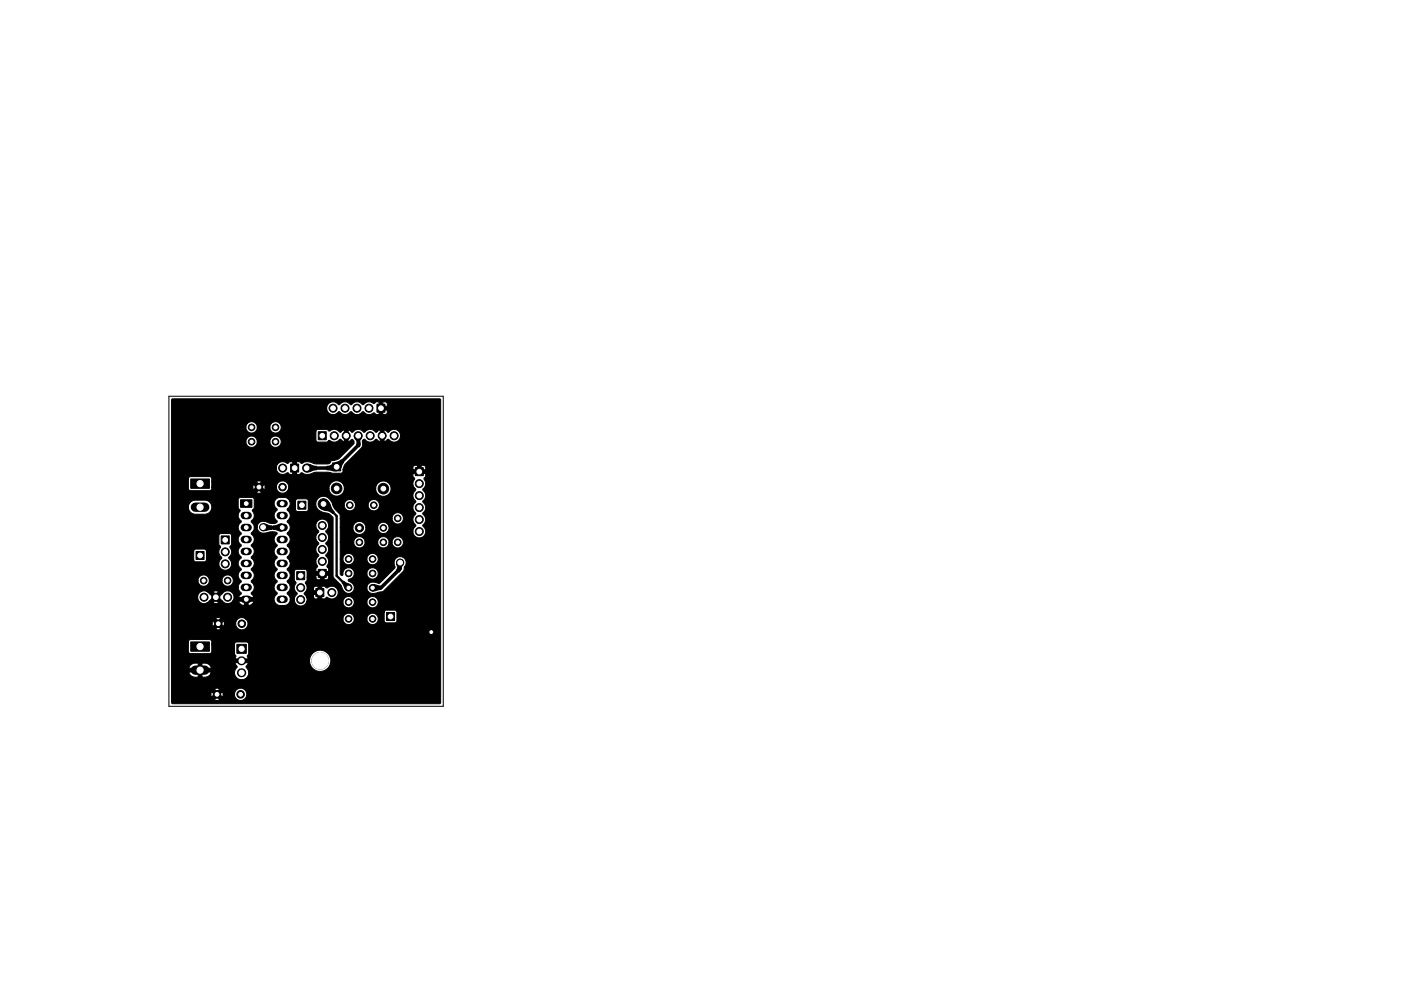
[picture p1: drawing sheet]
<svg xmlns="http://www.w3.org/2000/svg" width="297mm" height="210mm" viewBox="0 0 297 210" stroke-linecap="round" stroke-linejoin="round" font-family="sans-serif">
<path d="M35.8 84.1h58.2v65.8h-58.2z" fill="none" stroke="#000" stroke-width=".21"/>
<g fill="#000" stroke="#000" stroke-width=".21">
<path d="M61.6 98.5h1.7v1.7h-1.7zM65 98.5l2.1 .4v.8l-2.1 .5-.4-.9zM67.5 91.6h1.7v1.7h-1.7zM70.5 98.2h1.7v1.7h-1.7zM69.3 98.9l.7-.1 1.1-.6 .7 .7-.4 1-2.1-.2zM70.8 98.5l1.6-.9 .5 .5-.9 1.6-.9-.3zM75.1 92.4l.8-.4 .6 1-.2 .4 .1 .9-.1 .4-.2 .1-.5-.5a.86 .86 0 0 0-.3-1.2zM79.9 85.8h1.7v1.7h-1.7zM36.4 84.7l56.8-.1 .2 .2v64.4l-56.8 .1-.2-.2v-.6h9l.6 .1 .6-.1-.6-.6-.6 .6h-9v-1.2h8.3l.2 .6 .5-.6h1.2l.6 .6 .1-.6h2.4a1.31 1.31 0 0 0 1.9 1.2 1.31 1.31 0 0 0 .2-2.2 1.31 1.31 0 0 0-2.1 .8v.2h-2.4l-.1-.6-.6 .6h-1.2l-.5-.6-.2 .6h-8.3v-1.1h9l.6 .5 .6-.5-.6-.2-.6 .2h-9v-3.6h3.6a1.47 1.47 0 0 0 1.4 1.1h2.3l.6-.3 .4-.6h5a1.52 1.52 0 0 0 2.3 1.2 1.52 1.52 0 0 0 .2-2.5l.5-.9h-2.9l.1 .4a.44 .44 0 0 1 .2 .7l-.3 .5-.1 .6h-5l.1-.2h-2v1h-.8v-1h-5.6v-.8h8.4a1.47 1.47 0 0 0-1.3-1.1h-.7v1.1h-.8v-1.1h-.6a1.47 1.47 0 0 0-1.4 1.1h-3.6v-1.6h29.2v.3a2.26 2.26 0 0 0 3.6 1.5 2.26 2.26 0 0 0-.3-3.8 2.26 2.26 0 0 0-3.3 2h-29.2v-4.1h3.5v2.2l.5 .4 4.2-.1 .3-.3v-1.6h4.8v2l.3 .5-.2 .6h2.9l-.3-.6 .3-.5v-2l-.4-.5h-2.2l-.4 .5h-4.8l-.1-.7-.4-.3h-4l-.3 .1-.2 .3h-3.5v-2.6h9.3l.6 .1 .6-.1-.6-.6-.6 .6h-9.3v-1.2h8.6l.1 .6 .6-.6h1.1l.6 .6 .2-.6h2.4a1.3 1.3 0 0 0 1.9 1.2 1.3 1.3 0 0 0 .1-2.2h20.7a1.2 1.2 0 0 0 1.2 1.2 1.2 1.2 0 0 0 1.2-1.2h2.7a1.2 1.2 0 0 0 1.8 1.1 1.2 1.2 0 0 0 .1-2.1 1.2 1.2 0 0 0-1.9 .9l-2.7 .1a1.2 1.2 0 0 0-1.2-1.2 1.2 1.2 0 0 0-1.2 1.2l-20.8-.1a1.31 1.31 0 0 0-1.9 1.1h-2.4l-.2-.6-.6 .6h-1.1l-.6-.6-.1 .6h-8.6v-1.1h9.3l.6 .6 .6-.6-.6-.2-.6 .2h-9.3v-1.3h45.1v1.9l.4 .4h1.8l.3-.2 .2-.3v-1.8l-.2-.3-.3-.1h-1.9l-.3 .4h-45.1v-3.2h5.5a1.36 1.36 0 0 0 2 1.2l1.9 .2 .6-.2-.6-.6-.7 .6h-1.2l1.3-1.2h1.1l.7 .6a1.68 1.68 0 0 0 1.2 .8l.7-.2 .4-.3h1.3a1.28 1.28 0 0 0 1.2 .9l.8-.1a1.22 1.22 0 0 0 1.2-.8h-1.2v.8h-.8v-.8h-2.5l.1-.2a1.4 1.4 0 0 0-.6-1.9 1.4 1.4 0 0 0-1.8 .6l-.7 .6h-1.1l-1.3-1.2h1.2l.7 .6 .6-.6-.6-.1-.7 .1-1.4-.1a1.35 1.35 0 0 0-1.8 1.3h-5.5v-2.1h14.1l.1 .5 .4 .5a.37 .37 0 0 1 .2 .4 .37 .37 0 0 1-.4 .3l-.2 .5h3.2l-.3-.6a.29 .29 0 0 1-.3-.3 .29 .29 0 0 1 .2-.3 1.39 1.39 0 0 0-.2-2.2l.1-.2a1.41 1.41 0 0 0-.1-2.3l.1-.2a1.4 1.4 0 0 0-.1-2.4l.1-.2a1.4 1.4 0 0 0-.1-2.3l.1-.2a1.4 1.4 0 0 0-.1-2.4l.5-.6 .2-.7h.6v.2a1.27 1.27 0 0 0 1.3 1l2.4-.3a.37 .37 0 0 1 .4 .2 .37 .37 0 0 1 0 .5 1.39 1.39 0 0 0 .2 2.2l-.1 .2a1.4 1.4 0 0 0 .1 2.3l-.1 .2a1.4 1.4 0 0 0 .1 2.4l-.1 .1a1.4 1.4 0 0 0 .1 2.4l-.1 .2a1.4 1.4 0 0 0 .1 2.3l-.1 .2a1.31 1.31 0 0 0-.5 1.5 1.31 1.31 0 0 0 1.2 1l1.1-.1a1.3 1.3 0 0 0 1-1.2h.9a1.35 1.35 0 0 0 1.1 1.4 1.35 1.35 0 0 0 1.5-.9l7.7 .1a1.2 1.2 0 0 0 1.3 1.2 1.2 1.2 0 0 0 1.1-1.3l2.7 .1a1.21 1.21 0 0 0 1.9 .9 1.21 1.21 0 0 0-.2-2.1 1.21 1.21 0 0 0-1.7 1.1h-2.7v-.2a1.21 1.21 0 0 0-1.3-.9 1.21 1.21 0 0 0-1.1 1.1h-7.7l.1-.5-.1-.6h1.5l.1 .3 .3 .2h1.9l.5-.4 .4 .2a1.36 1.36 0 0 0 1.8-.4 1.36 1.36 0 0 0-.3-1.8 1.36 1.36 0 0 0-1.8 0l-.6-.3h-.6v2.6h-.8v-.9h-.9v.5h-1.5l-.5-.6 .5-.7h2.4v-.9l-.8 .1-.1 .8h-1.5l.1-.9-.4-.8 .4-.5v-.6h1.9l.4 .5h1.8l.4-.3 .1-.6h-1v.9h-.8v-.9h-.9v.4h-1.9v-1.3l-.4-.4h-1.9l-.3 .2-.1 2.1 .4 .5a1.64 1.64 0 0 0 .2 2.3l-.4 .6-.2 .7h-.9v-.5l-.6-.7v-.3a1.4 1.4 0 0 0 0-2.3v-.2a1.41 1.41 0 0 0 0-2.3l.6-.9v-.9h5.5l.1 .5a.57 .57 0 0 1-.1 1v.7h2.7v-.6l-.4-.6a1.52 1.52 0 0 0-.2-2.2v-.2a1.46 1.46 0 0 0 0-2.4v-.1a1.46 1.46 0 0 0 0-2.4 1.81 1.81 0 0 0 .5-1.8 1.38 1.38 0 0 0-2.2-.5 1.38 1.38 0 0 0 .2 2.2 1.8 1.8 0 0 0-.5 1.8l.5 .9a1.51 1.51 0 0 0 0 2.4l-.4 .6-.2 .7h-5.5l-.6-.9a1.46 1.46 0 0 0 0-2.4v-.2a1.4 1.4 0 0 0 0-2.4v-.2a1.4 1.4 0 0 0 0-2.3v-.2a1.4 1.4 0 0 0 0-2.3v-.2a1.31 1.31 0 0 0 .5-1.7h1.3v1.8l.2 .4h2.2l.3-.4v-1.2h1.5l.2 .8 .5 .5 .8 .5 1.3 .3 .9 .8v12.5l1.7 1.9 .4 .9 .5 .5a1.21 1.21 0 0 0 1.2 .2 1.21 1.21 0 0 0 .7-1.1h2.7a1.22 1.22 0 0 0 1.4 1.2l2.1-.5 4.2-4.1 .3-1.1a1.28 1.28 0 0 0-.6-2.1 1.28 1.28 0 0 0-1.6 1.5l.1 .9-3.2 3.2-1.6-.2a1.2 1.2 0 0 0-1.1 1.2h-2.7l-.2-.6-.7-.7a.32 .32 0 0 1-.3-.2 .32 .32 0 0 1 .1-.3 1.19 1.19 0 0 0 1.1-1.3h2.7v.2a1.21 1.21 0 0 0 1.9 .8 1.21 1.21 0 0 0-.1-2 1.21 1.21 0 0 0-1.8 1h-2.7v-.2a1.25 1.25 0 0 0-1.5-.9 1.25 1.25 0 0 0-.9 1.5 .34 .34 0 0 1-.6-.2v-3.2h.6a1.2 1.2 0 0 0 1.2 1.2 1.2 1.2 0 0 0 1.2-1.2h2.7a1.21 1.21 0 0 0 1.9 .9 1.21 1.21 0 0 0-.2-2 1.21 1.21 0 0 0-1.7 1.1h-2.7v-.2a1.21 1.21 0 0 0-1.3-1 1.21 1.21 0 0 0-1.1 1.2h-.6v-3.6l2.9 .1a1.2 1.2 0 0 0 1.2 1.2 1.2 1.2 0 0 0 1.2-1.3l2.7 .1a1.2 1.2 0 0 0 1.2 1.2 1.2 1.2 0 0 0 1.2-1.3l.6 .1a1.21 1.21 0 0 0 1.8 1 1.21 1.21 0 0 0 .2-2 1.21 1.21 0 0 0-2 .7v.2h-.6a1.2 1.2 0 0 0-1.2-1.1 1.2 1.2 0 0 0-1.2 1.1h-2.7v-.2a1.2 1.2 0 0 0-1.3-1 1.2 1.2 0 0 0-1.1 1.2h-2.9v-3h2.7l.2 .6 .4 .5 .8 .4 .3-.1a1.38 1.38 0 0 0 1-1.1l.1-.3h2.5a1.2 1.2 0 0 0 .8 1.1 1.2 1.2 0 0 0 1.3-.3h5.3a1.36 1.36 0 0 0 1.6 1.3h.1a1.35 1.35 0 0 0 1-1.6l-.6-1.1a1.51 1.51 0 0 0 0-2.4 1.68 1.68 0 0 0 .3-2.2l-.3-.4a1.51 1.51 0 0 0 0-2.5 1.79 1.79 0 0 0 .6-1.8l-.3-.5 .3-.6v-.5h-2.6v.5l.3 .6a1.53 1.53 0 0 0 .3 2.2l-.1 .2a1.46 1.46 0 0 0 .1 2.4l-.1 .2a1.47 1.47 0 0 0 .1 2.3l-.1 .2a1.45 1.45 0 0 0 .1 2.4l-.5 .6-.2 .7h-5.3a1.2 1.2 0 0 0-.5-1.9 1.2 1.2 0 0 0-1.6 1.1h-2.5v-.2a1.38 1.38 0 0 0-1.5-1.2 1.38 1.38 0 0 0-1.3 1.4h-2.7v-2.1h11v.3a1.21 1.21 0 0 0 1.9 .8 1.21 1.21 0 0 0-.1-2.1 1.21 1.21 0 0 0-1.8 1h-11l-.1-.8-1.1-1.2-.3-.7h2.4a1.2 1.2 0 0 0 1.2 1.2 1.2 1.2 0 0 0 1.2-1.2h2.6l.1 .2a1.21 1.21 0 0 0 1.8 .8 1.21 1.21 0 0 0-.1-2.1 1.21 1.21 0 0 0-1.8 1.1h-2.6v-.2a1.21 1.21 0 0 0-1.3-1 1.21 1.21 0 0 0-1.1 1.2h-2.4l-.9-1.4-.9-.5a1.64 1.64 0 0 0-1.9 1.6h-1.5v-.7l-.4-.4h-2l-.3 .5h-1.3l-.7-.7-1.4-.1a1.36 1.36 0 0 0-1.2 1.1 1.36 1.36 0 0 0 .7 1.5l-.1 .1a1.4 1.4 0 0 0 .1 2.4l-.3 .4-.6 .1-1.9-.5a1.25 1.25 0 0 0-1.5 1.3h-.6l-.2-.6-.4-.7a1.49 1.49 0 0 0 .2-2.3l.4-.6v-1.7l-.1-.3-.3-.2h-2.5l-.4 .2-.1 .3v1.7l.4 .6a1.51 1.51 0 0 0 .3 2.3l-.1 .2a1.4 1.4 0 0 0 .1 2.3l-.1 .2a1.4 1.4 0 0 0 .1 2.4l-.1 .2a1.4 1.4 0 0 0 .1 2.3l-.1 .2a1.4 1.4 0 0 0 .1 2.4l-.1 .1a1.4 1.4 0 0 0 .1 2.4l-.5 .7-.2 .6h-14.1v-1.4h5.6a1.2 1.2 0 0 0 1.2 1.2 1.2 1.2 0 0 0 1.2-1.2h2.7a1.21 1.21 0 0 0 1.7 1 1.21 1.21 0 0 0 .2-2 1.21 1.21 0 0 0-1.9 .7v.3h-2.7a1.2 1.2 0 0 0-1.2-1.2 1.2 1.2 0 0 0-1.2 1.2h-5.6v-3.6h10a1.35 1.35 0 0 0 1.8 1.3l.2-.1a1.43 1.43 0 0 0 .1-2.4 1.73 1.73 0 0 0 .4-2l-.2-.4 .4-.5v-1.8l-.4-.5h-1.9l-.3 .3-.1 2 .4 .5a1.64 1.64 0 0 0 .2 2.3l-.4 .7-.2 .6h-10v-2.6h4.7v1.8l.2 .3 2.1 .1 .4-.4v-1.9l-.4-.4h-1.9l-.4 .5h-4.7v-9.3h3.5a1.5 1.5 0 0 0 1.4 1.4l2.6-.1a1.49 1.49 0 0 0 1-1.6 1.49 1.49 0 0 0-1.4-1.3h-2.3a1.5 1.5 0 0 0-1.3 1.6h-3.5v-3.2h17.9l.6 .1 .6-.1-.6-.6-.6 .6h-17.9v-2.9h3.5v2.1l.5 .4h4.1l.3-.3 .1-.4h8.7l.1 .5 .6-.6h1.2l.6 .6 .1-.6 2.4 .1a1.3 1.3 0 0 0 1.2 1.2 1.3 1.3 0 0 0 1.4-1h8.5a1.63 1.63 0 0 0 1.7 1.7 1.63 1.63 0 0 0 1.4-.9l.2-.7h6.6l.1 .2a1.63 1.63 0 0 0 1.6 1.4 1.63 1.63 0 0 0 1.6-1.6 1.63 1.63 0 0 0-1.6-1.7 1.63 1.63 0 0 0-1.7 1.7h-6.6a1.64 1.64 0 0 0-1.4-1.7 1.64 1.64 0 0 0-1.9 1.6h-8.5a1.3 1.3 0 0 0-1.2-1.6 1.3 1.3 0 0 0-1.4 1.3h-2.4l-.1-.5-.6 .5h-1.2l-.6-.5-.1 .6h-8.7v-1.2h9.4l.6 .6 .6-.6-.6-.2-.6 .2h-9.4l-.1-.8-.4-.3h-4l-.3 .2-.2 .3h-3.5v-2.3h22.2a1.35 1.35 0 0 0 1.6 1.3h.2a.57 .57 0 0 1 1 0h2.2a.45 .45 0 0 1 .4-.3 .45 .45 0 0 1 .4 .2l1.1 .1 1.7-.4 5.1 .2 .4-.3v-.5l17.5 .1v-.7l-.4-.3h-.5v.9h-.8v-.9l-.8 .2-.2 .7h-14.8l.4-1.1 3.6-3.5 .2-.6-.1-.6a.41 .41 0 0 1 .2-.5 .41 .41 0 0 1 .4 0l.2 .2a1.35 1.35 0 0 0 1.6 .1l.5-.4 .9 .5h.9l.8-.5 .6 .4a1.38 1.38 0 0 0 1.8-.5 1.38 1.38 0 0 0-.5-1.9 1.38 1.38 0 0 0-1.9 .5l-.9-.5v2.5h-.8v-2.5l-.8 .5-.6-.4a1.48 1.48 0 0 0-1.9 .4l-.8-.5a1.47 1.47 0 0 0-1.8 .5l-.9-.5v2.5l.9-.5 .4 .4-.1 .6-3.1 3.1-1 .4-.6 .1-.5 .5-2.9 .1-1.9-.4-1.1 .3-.5-.3h-.5v2.6h-.8v-2.6h-.6l-.5 .3h-.2a1.36 1.36 0 0 0-1.4-.2 1.36 1.36 0 0 0-.8 1.2h-22.2v-5.6l15.7 .1a1.2 1.2 0 0 0 1.3 1.1 1.2 1.2 0 0 0 1.1-1.2l2.7 .1a1.22 1.22 0 0 0 1.9 .8 1.22 1.22 0 0 0-.1-2 1.22 1.22 0 0 0-1.8 1.1h-2.7v-.2a1.21 1.21 0 0 0-1.3-1 1.21 1.21 0 0 0-1.1 1.2h-15.7v-3.1h15.7v.3a1.2 1.2 0 0 0 1.3 1 1.2 1.2 0 0 0 1.1-1.3h2.7v.3a1.2 1.2 0 0 0 2 .7h7.8v1.8l.2 .3 2.1 .1 .6-.4 .3 .2a1.35 1.35 0 0 0 1.3 0l.7-.4 .8 .5v-2.5l-.8 .5-.7-.4a1.4 1.4 0 0 0-1.6 .2l-.6-.4h-1.9l-.3 .1-.1 .4h-7.8a1.2 1.2 0 0 0-.3-2 1.2 1.2 0 0 0-1.7 1h-2.7v-.1a1.21 1.21 0 0 0-1.3-1 1.21 1.21 0 0 0-1.1 1.1h-15.7v-4h32.9v.2a1.42 1.42 0 0 0 1.1 1.1 1.42 1.42 0 0 0 1.4-.6l.5 .4a1.35 1.35 0 0 0 1.5 .1l.6-.5 .4 .4a1.35 1.35 0 0 0 1.6 .1l.5-.5 .5 .4a1.35 1.35 0 0 0 1.5 .1l.4-.2 .5 .4 2.1-.1 .2-.3v-.6h-.9v.9h-.8v-1.7h1.7v-.5l-.3-.4h-.6v.9h-.8v-.9h-.6l-.6 .3-.4-.2a1.47 1.47 0 0 0-1.8 .5l-.7-.5a1.47 1.47 0 0 0-1.8 .5l-.8-.5a1.47 1.47 0 0 0-1.8 .5l-.7-.5a1.35 1.35 0 0 0-1.9 1.2h-32.9zM40.4 101.6h4v2h-4zM41.6 117h1.7v1.7h-1.7zM46.9 113.7h1.7v1.7h-1.7z"/>
<path d="M51 106h2.4v1.6h-2.4zM55.9 111.1l1.7 .5v.7l-1.8 .3-.4-.8zM58 111.6l1.8-.5 .4 .8-.4 .8h-.3l-1.5-.4zM63.2 106.3h1.7v1.7h-1.7zM68.1 106.6l1.3-.5 1.5 2.5-.4 .4a2.28 2.28 0 0 0-1.6-.7l-1-.5zM84.1 119.4l.7-.4 .6 .9-.8 1.5-.5-.5a1.65 1.65 0 0 0 0-1.5zM88.1 99.2h1.6v1.7h-1.6zM40.4 136.2h4v2h-4zM50.2 136.7h2v1.9h-2zM62.9 121.3h1.7v1.7h-1.7zM67 124.9h1.7v1.7h-1.7zM67.5 120.8h1.7v1.7h-1.7z"/>
<path d="M72.9 123.3l1.5 .9-.2 .8-.8 .2-.2-.2-.7-1.3zM79 124l1.7 .3v.8l-1.7 .3-.4-.7zM82 130h1.7v1.7h-1.7z"/>
<circle cx="53.3" cy="90.7" r=".7"/>
<circle cx="53.3" cy="93.7" r=".7"/>
<circle cx="58.4" cy="90.7" r=".7"/>
<circle cx="58.4" cy="93.7" r=".7"/>
<circle cx="59.9" cy="99.3" r=".85"/>
<circle cx="65" cy="99.3" r=".85"/>
<circle cx="70.6" cy="86.6" r=".85"/>
<circle cx="70.9" cy="92.5" r=".85"/>
<circle cx="73.2" cy="86.6" r=".85"/>
<circle cx="73.4" cy="92.5" r=".85"/>
<circle cx="75.7" cy="86.6" r=".85"/>
<circle cx="75.9" cy="92.5" r=".85"/>
<circle cx="78.2" cy="86.6" r=".85"/>
<circle cx="78.5" cy="92.5" r=".85"/>
<circle cx="81" cy="92.5" r=".85"/>
<circle cx="83.6" cy="92.5" r=".85"/>
<circle cx="47.8" cy="117.1" r=".85"/>
<circle cx="47.8" cy="119.6" r=".85"/>
<circle cx="54.9" cy="103.3" r=".8"/>
<circle cx="55.8" cy="111.9" r=".75"/>
<circle cx="59.9" cy="103.3" r=".8"/>
<circle cx="68.3" cy="116.6" r=".85"/>
<circle cx="68.3" cy="119.1" r=".85"/>
<circle cx="68.3" cy="114" r=".85"/>
<circle cx="68.3" cy="111.5" r=".85"/>
<circle cx="68.6" cy="106.9" r="1.12"/>
<circle cx="71.4" cy="103.6" r="1.12"/>
<circle cx="73.9" cy="118.6" r=".7"/>
<circle cx="74.2" cy="107.2" r=".7"/>
<circle cx="76.2" cy="112" r=".87"/>
<circle cx="76.2" cy="115.1" r=".7"/>
<circle cx="79" cy="118.6" r=".7"/>
<circle cx="79.2" cy="107.2" r=".7"/>
<circle cx="81.3" cy="115.1" r=".7"/>
<circle cx="81.3" cy="112" r=".7"/>
<circle cx="81.3" cy="103.7" r="1.12"/>
<circle cx="84.3" cy="110" r=".7"/>
<circle cx="84.3" cy="115.1" r=".7"/>
<circle cx="84.8" cy="119.4" r=".77"/>
<circle cx="88.9" cy="110.2" r=".85"/>
<circle cx="88.9" cy="102.6" r=".85"/>
<circle cx="88.9" cy="105.2" r=".85"/>
<circle cx="88.9" cy="112.8" r=".85"/>
<circle cx="88.9" cy="107.7" r=".85"/>
<circle cx="43.2" cy="123.2" r=".7"/>
<circle cx="43.3" cy="126.7" r=".85"/>
<circle cx="45.8" cy="126.7" r=".85"/>
<circle cx="46.3" cy="132.3" r=".8"/>
<circle cx="48.3" cy="123.2" r=".7"/>
<circle cx="48.3" cy="126.7" r=".85"/>
<circle cx="51.3" cy="132.3" r=".8"/>
<circle cx="63.8" cy="127.2" r=".85"/>
<circle cx="63.8" cy="124.7" r=".85"/>
<circle cx="70.4" cy="125.7" r=".85"/>
<circle cx="73.9" cy="131.3" r=".7"/>
<circle cx="73.9" cy="127.8" r=".7"/>
<circle cx="73.9" cy="124.7" r=".7"/>
<circle cx="73.9" cy="121.7" r=".7"/>
<circle cx="79" cy="131.3" r=".7"/>
<circle cx="79" cy="127.8" r=".7"/>
<circle cx="79" cy="124.7" r=".7"/>
<circle cx="79" cy="121.7" r=".7"/>
<circle cx="91.4" cy="134.1" r=".6"/>
<circle cx="46" cy="147.3" r=".8"/>
<circle cx="51" cy="147.3" r=".8"/>
<circle cx="67.9" cy="140.2" r="1.75"/>
</g>
<g fill="none" stroke="#000" stroke-width="1.6">
<path d="M51.8 109.4h.8M51.8 111.9h.8M51.8 114.5h.8M51.8 117h.8M51.8 119.5h.8M59.4 109.4h.8M59.4 111.9h.8M59.4 114.5h.8M59.4 117h.8M59.4 119.5h.8M59.4 106.8h.8M51.8 122.1h.8"/>
<path d="M51.8 124.6h.8M51.8 127.2h.8M59.4 122.1h.8M59.4 124.6h.8M59.4 127.2h.8"/>
</g>
<path d="M41.4 107.6h2M41.4 142.2h2" fill="none" stroke="#000" stroke-width="2"/>
<path d="M51.2 140.2h.1M51.2 142.7h.1" fill="none" stroke="#000" stroke-width="1.9"/>
<path d="M75.9 92.5v2l-4.8 4.8h-6.1M55.9 112h4M84.8 119.4v1.2l-4 4.1h-1.8" fill="none" stroke="#000" stroke-width=".75"/>
<path d="M55.8 111.9l.1 .1M68.6 106.9h.2l2.6 2.6v12.7l2.5 2.5" fill="none" stroke="#000" stroke-width=".5"/>
<g fill="#fff" stroke="#fff" stroke-width=".21">
<circle cx="91.4" cy="134.1" r=".3"/>
<circle cx="81.3" cy="103.7" r=".5"/>
<circle cx="71.4" cy="103.6" r=".5"/>
<circle cx="55.8" cy="111.9" r=".5"/>
<circle cx="68.6" cy="106.9" r=".5"/>
<circle cx="84.8" cy="119.4" r=".5"/>
<circle cx="52.2" cy="106.8" r=".4"/>
<circle cx="52.2" cy="109.4" r=".4"/>
<circle cx="52.2" cy="111.9" r=".4"/>
<circle cx="52.2" cy="114.5" r=".4"/>
<circle cx="52.2" cy="117" r=".4"/>
<circle cx="52.2" cy="119.5" r=".4"/>
<circle cx="52.2" cy="122.1" r=".4"/>
<circle cx="52.2" cy="124.6" r=".4"/>
<circle cx="52.2" cy="127.2" r=".4"/>
<circle cx="59.8" cy="127.2" r=".4"/>
<circle cx="59.8" cy="124.6" r=".4"/>
<circle cx="59.8" cy="122.1" r=".4"/>
<circle cx="59.8" cy="119.5" r=".4"/>
<circle cx="59.8" cy="117" r=".4"/>
<circle cx="59.8" cy="114.5" r=".4"/>
<circle cx="59.8" cy="111.9" r=".4"/>
<circle cx="59.8" cy="109.4" r=".4"/>
<circle cx="59.8" cy="106.8" r=".4"/>
<circle cx="42.4" cy="137.2" r=".66"/>
<circle cx="42.4" cy="142.2" r=".66"/>
<circle cx="84.3" cy="115.1" r=".35"/>
<circle cx="84.3" cy="110" r=".35"/>
<circle cx="67.8" cy="125.7" r=".5"/>
<circle cx="70.4" cy="125.7" r=".5"/>
<circle cx="88.9" cy="100.1" r=".5"/>
<circle cx="88.9" cy="102.6" r=".5"/>
<circle cx="88.9" cy="105.2" r=".5"/>
<circle cx="88.9" cy="107.7" r=".5"/>
<circle cx="88.9" cy="110.2" r=".5"/>
<circle cx="88.9" cy="112.8" r=".5"/>
<circle cx="58.4" cy="93.7" r=".35"/>
<circle cx="53.3" cy="93.7" r=".35"/>
<circle cx="68.3" cy="121.7" r=".5"/>
<circle cx="68.3" cy="119.1" r=".5"/>
<circle cx="68.3" cy="116.6" r=".5"/>
<circle cx="68.3" cy="114" r=".5"/>
<circle cx="68.3" cy="111.5" r=".5"/>
<circle cx="46.3" cy="132.3" r=".4"/>
<circle cx="51.3" cy="132.3" r=".4"/>
<circle cx="73.9" cy="127.8" r=".35"/>
<circle cx="79" cy="127.8" r=".35"/>
<circle cx="47.8" cy="114.5" r=".5"/>
<circle cx="47.8" cy="117.1" r=".5"/>
<circle cx="47.8" cy="119.6" r=".5"/>
<circle cx="79" cy="118.6" r=".35"/>
<circle cx="73.9" cy="118.6" r=".35"/>
<circle cx="71.4" cy="99.1" r=".5"/>
<circle cx="81.3" cy="112" r=".35"/>
<circle cx="76.2" cy="112" r=".35"/>
<circle cx="58.4" cy="90.7" r=".35"/>
<circle cx="53.3" cy="90.7" r=".35"/>
<circle cx="42.4" cy="102.6" r=".66"/>
<circle cx="42.4" cy="107.6" r=".66"/>
<circle cx="81.3" cy="115.1" r=".35"/>
<circle cx="76.2" cy="115.1" r=".35"/>
<circle cx="43.2" cy="123.2" r=".35"/>
<circle cx="48.3" cy="123.2" r=".35"/>
<circle cx="73.9" cy="121.7" r=".35"/>
<circle cx="79" cy="121.7" r=".35"/>
<circle cx="79.2" cy="107.2" r=".35"/>
<circle cx="74.2" cy="107.2" r=".35"/>
<circle cx="59.9" cy="103.3" r=".4"/>
<circle cx="54.9" cy="103.3" r=".4"/>
<circle cx="63.8" cy="122.1" r=".5"/>
<circle cx="63.8" cy="124.7" r=".5"/>
<circle cx="63.8" cy="127.2" r=".5"/>
<circle cx="48.3" cy="126.7" r=".5"/>
<circle cx="45.8" cy="126.7" r=".5"/>
<circle cx="43.3" cy="126.7" r=".5"/>
<circle cx="64" cy="107.2" r=".5"/>
<circle cx="42.4" cy="117.9" r=".5"/>
<circle cx="73.9" cy="124.7" r=".35"/>
<circle cx="79" cy="124.7" r=".35"/>
<circle cx="65" cy="99.3" r=".5"/>
<circle cx="62.5" cy="99.3" r=".5"/>
<circle cx="59.9" cy="99.3" r=".5"/>
<circle cx="79" cy="131.3" r=".35"/>
<circle cx="73.9" cy="131.3" r=".35"/>
<circle cx="80.8" cy="86.6" r=".5"/>
<circle cx="78.2" cy="86.6" r=".5"/>
<circle cx="75.7" cy="86.6" r=".5"/>
<circle cx="73.2" cy="86.6" r=".5"/>
<circle cx="70.6" cy="86.6" r=".5"/>
<circle cx="51" cy="147.3" r=".4"/>
<circle cx="46" cy="147.3" r=".4"/>
<circle cx="67.9" cy="140.2" r="1.75"/>
<circle cx="51.2" cy="137.7" r=".55"/>
<circle cx="51.2" cy="140.2" r=".55"/>
<circle cx="51.2" cy="142.7" r=".55"/>
<circle cx="68.3" cy="92.5" r=".5"/>
<circle cx="70.9" cy="92.5" r=".5"/>
<circle cx="73.4" cy="92.5" r=".5"/>
<circle cx="75.9" cy="92.5" r=".5"/>
<circle cx="78.5" cy="92.5" r=".5"/>
<circle cx="81" cy="92.5" r=".5"/>
<circle cx="83.6" cy="92.5" r=".5"/>
<circle cx="82.8" cy="130.8" r=".5"/>
</g>
</svg>
